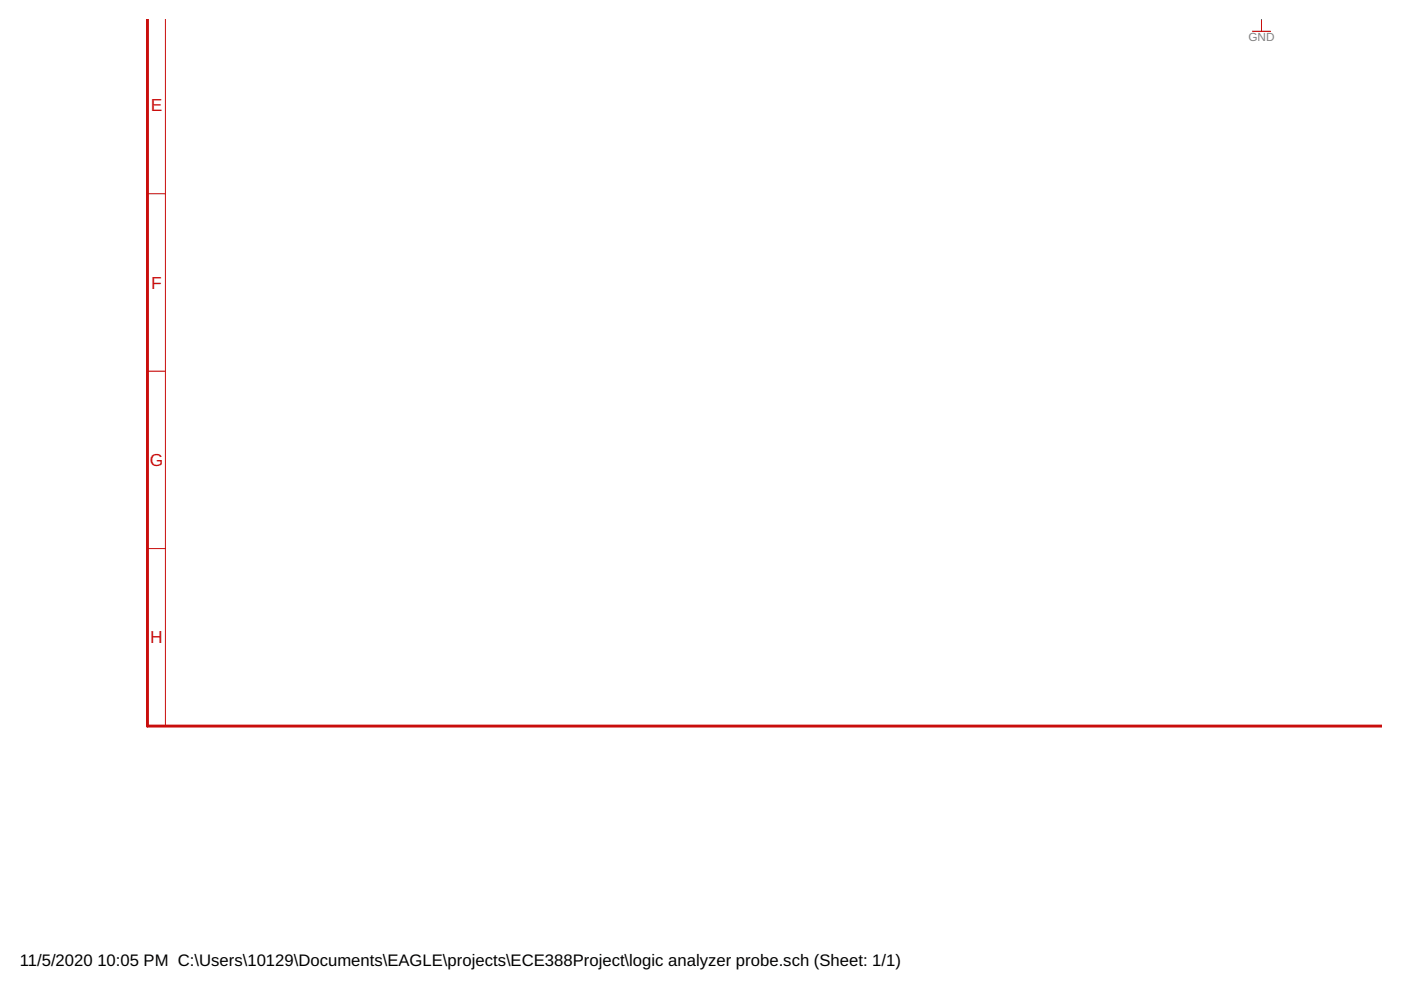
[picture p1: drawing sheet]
<svg xmlns="http://www.w3.org/2000/svg" width="297mm" height="210mm" viewBox="0 0 297 210" stroke-linecap="round" stroke-linejoin="round" font-family="sans-serif">
<defs><g id="words">
<g font-size="3.7" fill="#c90d0c">
<text x="31.9" y="23.6">E</text>
<text x="32.1" y="61.2">F</text>
<text x="31.8" y="98.8">G</text>
<text x="31.8" y="136.4">H</text>
</g>
<g font-size="3.5">
<text x="4.2" y="204.7">11/5/2020</text>
<text x="20.6" y="204.7">10:05 PM C:\Users\10129\Documents\EAGLE\projects\ECE388Project\logic analyzer probe.sch (Sheet: 1/1)</text>
</g>
<text font-size="2.5" fill="#808080" x="264.7" y="8.7">GND</text>
</g></defs>
<path d="M31.3 4.1v149.8h261.6" fill="none" stroke="#c90d0c" stroke-width=".61"/>
<path d="M31.3 4.1v149.8h261.6" fill="none" stroke="#c90d0c" stroke-width=".32"/>
<path d="M35.1 4.1v149.8M267.5 4.1v2.5M31.3 41.1h3.8M31.3 78.7h3.8M31.3 116.3h3.8" fill="none" stroke="#c90d0c" stroke-width=".21"/>
<path d="M265.6 6.6h3.8" fill="none" stroke="#c90d0c" stroke-width=".25"/>
<use href="#words"/>
</svg>
